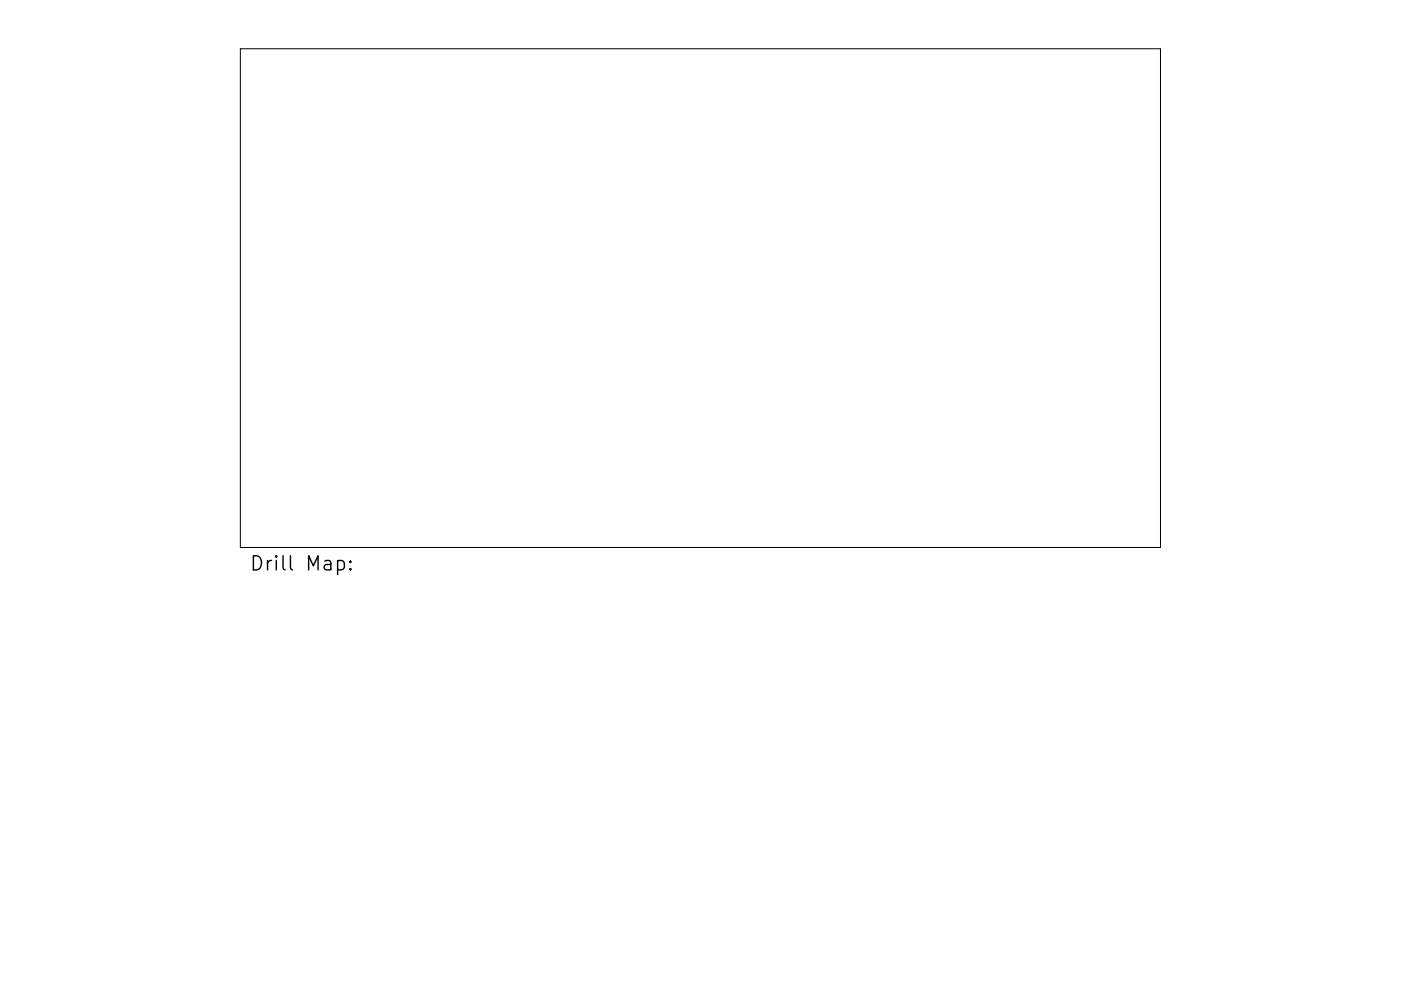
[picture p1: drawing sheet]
<svg xmlns="http://www.w3.org/2000/svg" width="297mm" height="210mm" viewBox="0 0 297 210" stroke-linecap="round" stroke-linejoin="round" font-family="sans-serif">
<defs><g id="words">
<text font-size="4.2" x="52.9" y="121.1">Drill Map:</text>
</g></defs>
<path d="M51 10.3h195v105.9h-195z" fill="none" stroke="#000" stroke-width=".21"/>
<path d="M71.6 119.1l.8-.2 .6 .6v.8l-.3 .5-.3 .1-.8-.1M74.3 119.1l.1 .1-.1 .1-.1-.1 .1-.1v.2M74.3 120.6l.1 .2-.1 .1-.1-.1 .1-.2v.3" fill="none" stroke="#000" stroke-width=".3"/>
<use href="#words"/>
</svg>
